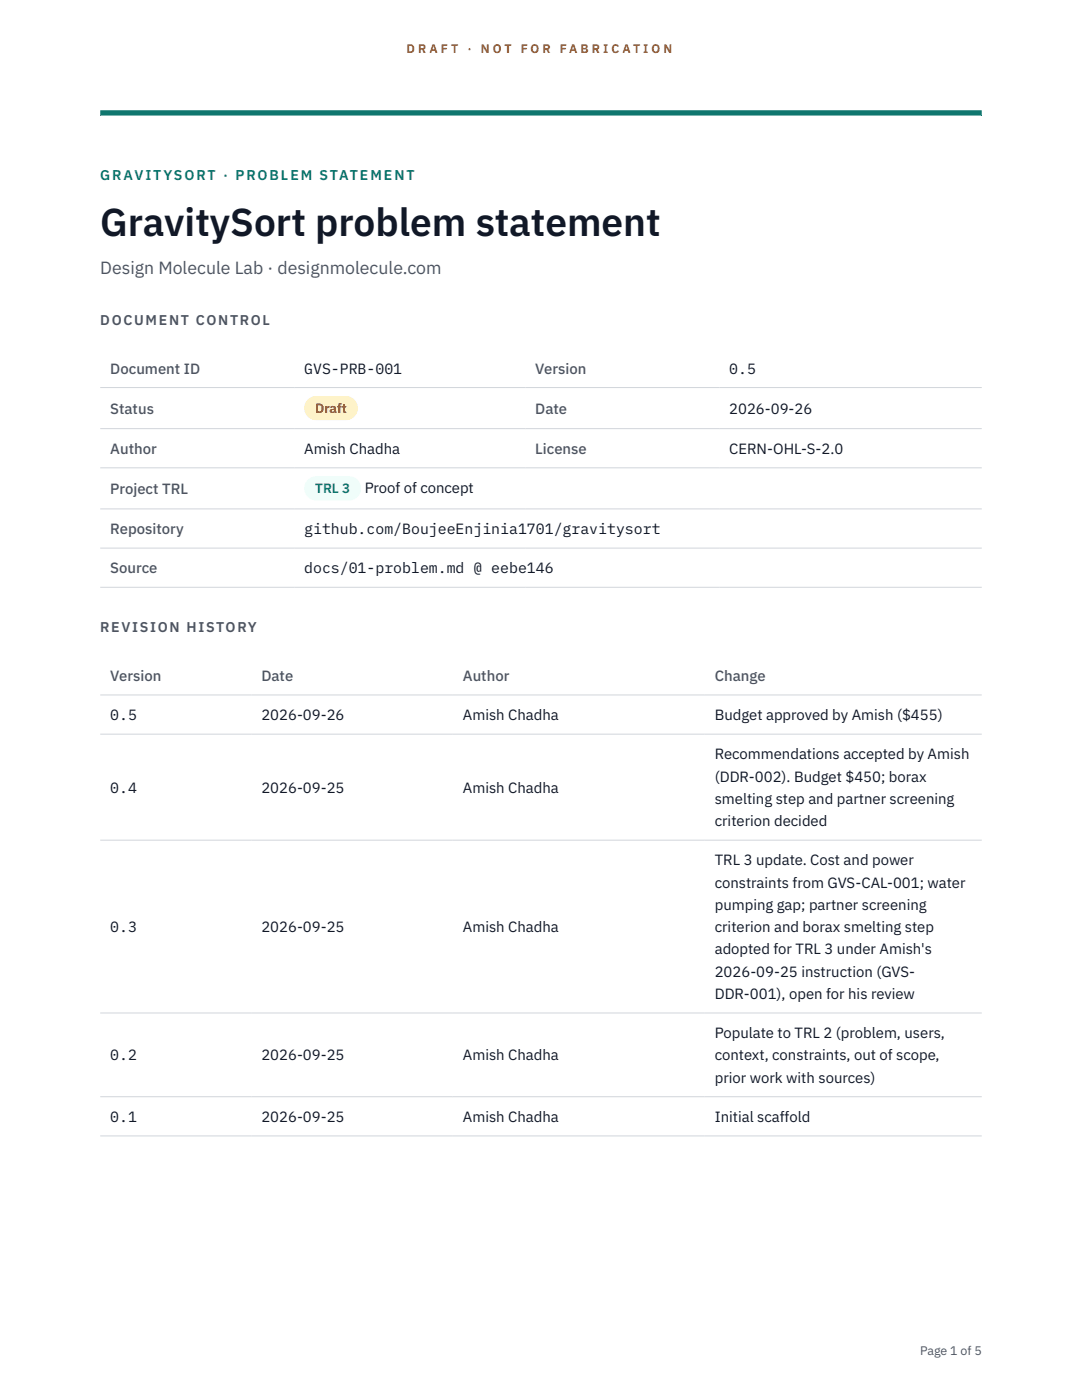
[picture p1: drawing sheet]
<svg xmlns="http://www.w3.org/2000/svg" width="216mm" height="279mm" viewBox="0 0 216 279" stroke-linecap="round" stroke-linejoin="round" font-family="sans-serif">
<defs><g id="words">
<text font-size="7.8" fill="#111827" x="20" y="47.1">GravitySort problem statement</text>
<text font-size="3.5" fill="#4b5563" x="20" y="54.6">Design Molecule Lab · designmolecule.com</text>
<g font-size="3" fill="#4b5563">
<text x="22" y="74.5">Document ID</text>
<text x="106.8" y="74.5">Version</text>
<text x="22" y="82.6">Status</text>
<text x="106.8" y="82.6">Date</text>
<text x="22" y="90.6">Author</text>
<text x="106.8" y="90.6">License</text>
<text x="22" y="98.6">Project TRL</text>
<text x="22" y="106.6">Repository</text>
<text x="22" y="114.4">Source</text>
<text x="22" y="135.9">Version</text>
<text x="52.2" y="135.9">Date</text>
<text x="92.4" y="135.9">Author</text>
<text x="142.6" y="135.9">Change</text>
</g>
<g font-size="3" fill="#111827">
<text x="60.7" y="74.5">GVS-PRB-001</text>
<text x="145.5" y="74.5">0.5</text>
<text x="145.5" y="82.6">2026-09-26</text>
<text x="60.7" y="90.6">Amish Chadha</text>
<text x="145.5" y="90.6">CERN-OHL-S-2.0</text>
<text x="72.8" y="98.5">Proof of concept</text>
<text x="60.7" y="106.6">github.com/BoujeeEnjinia1701/gravitysort</text>
<text x="60.7" y="114.4">docs/01-problem.md @ eebe146</text>
<text x="22" y="143.7">0.5</text>
<text x="52.2" y="143.7">2026-09-26</text>
<text x="92.4" y="143.7">Amish Chadha</text>
<text x="142.6" y="143.7">Budget approved by Amish ($455)</text>
<text x="142.6" y="151.5">Recommendations accepted by Amish</text>
<text x="142.6" y="156">(DDR-002). Budget $450; borax</text>
<text x="22" y="158.2">0.4</text>
<text x="52.2" y="158.2">2026-09-25</text>
<text x="92.4" y="158.2">Amish Chadha</text>
<text x="142.6" y="160.4">smelting step and partner screening</text>
<text x="142.6" y="164.9">criterion decided</text>
<text x="142.6" y="172.7">TRL 3 update. Cost and power</text>
<text x="142.6" y="177.1">constraints from GVS-CAL-001; water</text>
<text x="142.6" y="181.6">pumping gap; partner screening</text>
<text x="22" y="186">0.3</text>
<text x="52.2" y="186">2026-09-25</text>
<text x="92.4" y="186">Amish Chadha</text>
<text x="142.6" y="186">criterion and borax smelting step</text>
<text x="142.6" y="190.5">adopted for TRL 3 under Amish's</text>
<text x="142.6" y="194.9">2026-09-25 instruction (GVS-</text>
<text x="142.6" y="199.4">DDR-001), open for his review</text>
<text x="142.6" y="207.2">Populate to TRL 2 (problem, users,</text>
<text x="22" y="211.6">0.2</text>
<text x="52.2" y="211.6">2026-09-25</text>
<text x="92.4" y="211.6">Amish Chadha</text>
<text x="142.6" y="211.6">context, constraints, out of scope,</text>
<text x="142.6" y="216.1">prior work with sources)</text>
<text x="22" y="223.9">0.1</text>
<text x="52.2" y="223.9">2026-09-25</text>
<text x="92.4" y="223.9">Amish Chadha</text>
<text x="142.6" y="223.9">Initial scaffold</text>
</g>
<text font-size="2.8" fill="#0f766e" x="20" y="36">GRAVITYSORT · PROBLEM STATEMENT</text>
<g font-size="2.8" fill="#4b5563">
<text x="20" y="64.8">DOCUMENT CONTROL</text>
<text x="20" y="126.2">REVISION HISTORY</text>
</g>
<text font-size="2.7" fill="#92400e" x="62.9" y="82.5">Draft</text>
<text font-size="2.7" fill="#0f766e" x="62.9" y="98.5">TRL 3</text>
<g font-size="2.5" fill="#b45309">
<text x="81.1" y="10.5">D R A F T</text>
<text x="93.3" y="10.5">·</text>
<text x="95.9" y="10.5">N O T</text>
<text x="103.9" y="10.5">F O R</text>
<text x="111.7" y="10.5">F A B R I C A T I O N</text>
</g>
<text font-size="2.5" fill="#4b5563" x="183.6" y="270.3">Page 1 of 5</text>
</g></defs>
<path d="M20 23.1h175.9zM20 22h175.9v1.1h-175.9z" fill-rule="evenodd" fill="#0f766e"/>
<path d="M20 77.3h175.9M20 85.5h175.9M20 93.4h175.9M20 101.6h175.9M20 109.4h175.9M20 117.2h175.9M20 138.7h175.9M20 146.5h175.9M20 167.7h175.9M20 202.2h175.9M20 218.9h175.9M20 226.7h175.9" fill="none" stroke="#d1d5db" stroke-width=".2"/>
<path d="M60.7 79h10.7v4.9h-10.7z" fill="#fef3c7"/>
<path d="M60.7 95.1h11.4v4.8h-11.4z" fill="#f0fdfa"/>
<use href="#words"/>
</svg>
